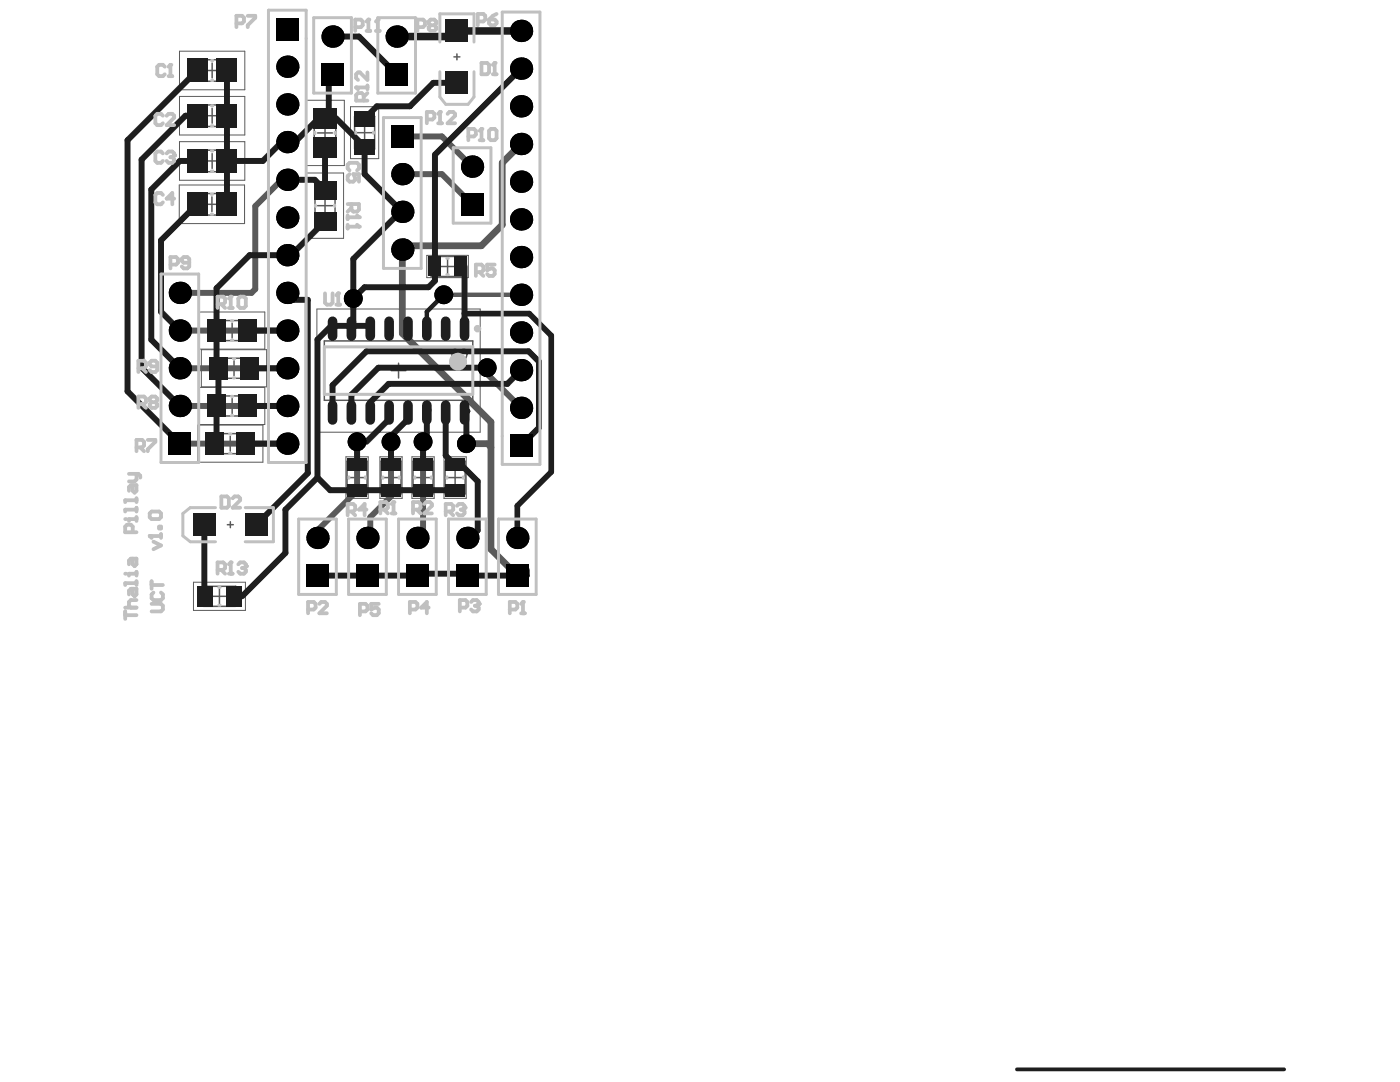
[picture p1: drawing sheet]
<svg xmlns="http://www.w3.org/2000/svg" width="279mm" height="216mm" viewBox="0 0 279 216" stroke-linecap="round" stroke-linejoin="round" font-family="sans-serif">
<g fill="none" stroke="#5a5a5a" stroke-width=".3">
<path d="M39.1 11.9h6.5v4.3h-6.5zM40.9 14.1h2.9M42.3 12.6v2.9M90.6 11.3h1.2M91.2 10.8v1.1M39 38.6h6.5v4.3h-6.5zM39.1 20.9h6.5v4.3h-6.5zM39.1 30h6.5v4.3h-6.5zM40.9 32.1h2.9M40.9 23.1h2.9M42.3 39.3v2.9M42.3 21.6v3"/>
<path d="M42.3 30.6v3M62.7 23.3h4.3v6.5h-4.3zM62.9 37.8h4v6.5h-4zM63.4 26.5h2.9M64.9 25v3M64.9 39.6v2.9M70.8 23.2h4v6.5h-4zM71.3 26.5h2.9M72.8 25v3M40.8 40.8h3M63.4 41h2.9M86.1 51.2h6.5v4h-6.5z"/>
<path d="M87.8 53.2h3M89.3 51.7v3M43.1 64h6.5v4h-6.5zM43.1 79h6.5v4h-6.5zM43.4 71.5h6.6v4h-6.6zM44.8 66h3M45.2 73.5h3M46.3 64.5v2.9M46.3 79.5v3M46.7 72v3M64.7 68h29.7v11.9h-29.7zM78.1 74h2.9"/>
<path d="M79.5 72.5v2.9M42.7 86.5h6.5v4h-6.5zM44.5 88.5h2.9M44.8 81h3M46 87v3M69.3 92h4v6.6h-4zM69.8 95.3h2.9M71.3 93.8v3M76 92h4v6.6h-4zM76.6 95.3h2.9M78 93.8v3M82.4 92h4v6.6h-4z"/>
<path d="M82.9 95.3h3M84.4 93.8v3M88.8 92h4v6.6h-4zM89.3 95.3h3M90.8 93.8v3M40.5 117h6.6v4h-6.6zM42.3 119h3M43.8 117.5v3M45.4 104.7h1.2M46 104.1v1.2"/>
<circle cx="91.7" cy="70.7" r="1.48"/>
</g>
<g fill="none" stroke="#5a5a5a" stroke-width=".2">
<path d="M35.8 10.2h13.1v7.7h-13.1zM35.8 19.2h13.1v7.7h-13.1zM35.8 36.9h13v7.7h-13zM35.8 28.3h13.1v7.7h-13.1zM61 20h7.7v13h-7.7zM61.2 34.5h7.4v13.1h-7.4zM70 21.3h5.6v10.4h-5.6zM85.2 51h8.3v4.4h-8.3zM39.8 62.3h13v7.4h-13zM39.8 77.3h13v7.4h-13zM40.2 69.8h13v7.4h-13zM63.2 61.7h32.6v24.5h-32.6z"/>
<path d="M39.4 84.8h13.1v7.4h-13.1zM69 91.2h4.5v8.2h-4.5zM75.8 91.2h4.5v8.2h-4.5zM82.2 91.2h4.5v8.2h-4.5zM88.6 91.2h4.4v8.2h-4.4zM38.6 116.2h10.4v5.6h-10.4z"/>
</g>
<path d="M81 49l-.7 .8M88.6 58.8h15.4M63.4 105.8v1.5" fill="none" stroke="#5a5a5a" stroke-width=".89"/>
<path d="M56.2 35.9l-5.3 5.2v16.6l-.7 .7h-14.3M80.3 27.2h7.9l6 6M80.3 34.7h7.9l6 6.1M35.9 73.5h20.3M35.9 66h20.3M97.2 73.4h-1l-.1 .1 7.9 7.9M35.9 81h20.3M35.9 88.5h20.3M71.3 88.2v9.7l-7.9 7.9M78 88.2v10.9l-4.1 4.1v4.1M84.4 88.2v18.8l-.3 .3M97.2 88.5l.8 .8" fill="none" stroke="#5a5a5a" stroke-width="1.2"/>
<path d="M104 28.7l-3.8 3.8v12.4l-4.1 4.1h-15.1M80.3 49.8v16.7l17.7 17.7v25.4l5.2 5.3M93.1 88.5h4.1" fill="none" stroke="#5a5a5a" stroke-width="1.4"/>
<g fill="#000">
<circle cx="57.3" cy="13.3" r="2.22"/>
<circle cx="66.4" cy="7.3" r="2.22"/>
<circle cx="79.2" cy="7.3" r="2.22"/>
<circle cx="104" cy="6.2" r="2.22"/>
<circle cx="104" cy="13.7" r="2.22"/>
<circle cx="57.3" cy="28.4" r="2.22"/>
<circle cx="57.3" cy="35.9" r="2.22"/>
<circle cx="57.3" cy="20.8" r="2.22"/>
<circle cx="80.3" cy="34.7" r="2.22"/>
<circle cx="94.2" cy="33.2" r="2.22"/>
<circle cx="104" cy="36.3" r="2.22"/>
<circle cx="104" cy="21.2" r="2.22"/>
<circle cx="104" cy="28.7" r="2.22"/>
<circle cx="35.9" cy="58.4" r="2.22"/>
<circle cx="57.3" cy="43.4" r="2.22"/>
<circle cx="57.3" cy="58.4" r="2.22"/>
<circle cx="57.3" cy="50.9" r="2.22"/>
<circle cx="70.5" cy="59.6" r="1.88"/>
<circle cx="80.3" cy="42.3" r="2.22"/>
<circle cx="80.3" cy="49.8" r="2.22"/>
<circle cx="88.6" cy="58.8" r="1.88"/>
<circle cx="104" cy="58.8" r="2.22"/>
<circle cx="104" cy="43.8" r="2.22"/>
<circle cx="104" cy="51.3" r="2.22"/>
<circle cx="35.9" cy="66" r="2.22"/>
<circle cx="35.9" cy="73.5" r="2.22"/>
<circle cx="57.3" cy="73.5" r="2.22"/>
<circle cx="57.3" cy="66" r="2.22"/>
<circle cx="97.2" cy="73.4" r="1.88"/>
<circle cx="104" cy="66.3" r="2.22"/>
<circle cx="104" cy="73.9" r="2.22"/>
<circle cx="35.9" cy="81" r="2.22"/>
<circle cx="57.3" cy="88.5" r="2.22"/>
<circle cx="57.3" cy="81" r="2.22"/>
<circle cx="71.3" cy="88.2" r="1.88"/>
<circle cx="78" cy="88.2" r="1.88"/>
<circle cx="84.4" cy="88.2" r="1.88"/>
<circle cx="93.1" cy="88.5" r="1.88"/>
<circle cx="104" cy="81.4" r="2.22"/>
<circle cx="63.4" cy="107.3" r="2.22"/>
<circle cx="73.3" cy="107.3" r="2.22"/>
<circle cx="83.3" cy="107.3" r="2.22"/>
<circle cx="93.3" cy="107.3" r="2.22"/>
<circle cx="103.2" cy="107.3" r="2.22"/>
</g>
<g fill="#000">
<path d="M55.1 3.6h4.5v4.4h-4.5z" fill-rule="evenodd"/>
<path d="M55.1 3.6h4.5v4.4h-4.5z" fill-rule="evenodd"/>
<path d="M64.1 12.6h4.5v4.4h-4.5z" fill-rule="evenodd"/>
<path d="M64.1 12.6h4.5v4.4h-4.5z" fill-rule="evenodd"/>
<path d="M76.9 12.6h4.5v4.4h-4.5z" fill-rule="evenodd"/>
<path d="M76.9 12.6h4.5v4.4h-4.5z" fill-rule="evenodd"/>
<path d="M78.1 25h4.4v4.4h-4.4z" fill-rule="evenodd"/>
<path d="M78.1 25h4.4v4.4h-4.4z" fill-rule="evenodd"/>
<path d="M92 38.5h4.4v4.5h-4.4z" fill-rule="evenodd"/>
<path d="M92 38.5h4.4v4.5h-4.4z" fill-rule="evenodd"/>
<path d="M33.7 86.3h4.4v4.4h-4.4z" fill-rule="evenodd"/>
<path d="M33.7 86.3h4.4v4.4h-4.4z" fill-rule="evenodd"/>
<path d="M101.8 86.7h4.4v4.4h-4.4z" fill-rule="evenodd"/>
<path d="M101.8 86.7h4.4v4.4h-4.4z" fill-rule="evenodd"/>
<path d="M61.1 112.6h4.5v4.5h-4.5z" fill-rule="evenodd"/>
<path d="M61.1 112.6h4.5v4.5h-4.5z" fill-rule="evenodd"/>
<path d="M71.1 112.6h4.5v4.5h-4.5z" fill-rule="evenodd"/>
<path d="M71.1 112.6h4.5v4.5h-4.5z" fill-rule="evenodd"/>
<path d="M81.1 112.6h4.4v4.5h-4.4z" fill-rule="evenodd"/>
<path d="M81.1 112.6h4.4v4.5h-4.4z" fill-rule="evenodd"/>
<path d="M91.1 112.6h4.4v4.5h-4.4z" fill-rule="evenodd"/>
<path d="M91.1 112.6h4.4v4.5h-4.4z" fill-rule="evenodd"/>
<path d="M101 112.6h4.5v4.5h-4.5z" fill-rule="evenodd"/>
<path d="M101 112.6h4.5v4.5h-4.5z" fill-rule="evenodd"/>
</g>
<g fill="none" stroke="#1e1e1e" stroke-width="1.2">
<path d="M39.4 14.1l-13.9 13.9v50.1l10.4 10.4M45.3 14.1v26.6M65.6 14.8v8M65.6 7.3h6l7.6 7.5M91.2 16.5h-4.7l-4.7 4.7h-6.6l-2.4 2.5M104 13.7l-17.2 17.2v25.1l-1.3 1.3h-12.7l-2.3 2.3M39.4 32.1h-3.5l-5.7 5.7v30l5.7 5.7M39.4 23.1h-2.4l-8.7 8.8v41.5l7.6 7.6M56.2 28.4l-3.8 3.7h-7.1M64.9 29.5v8.4l-2.1-2h-6.6M64.9 23.6h-1.3l-4.8 4.8h-1.5M67 23.6l5.8 5.7v5.4l7.5 7.6h-.4l-9.4 9.4v12.7"/>
<path d="M39.3 40.8l-7.2 7.2v14.2l3.8 3.8M56.2 50.9h-6.4l-6.6 6.6v15.6l.4 .4v7.9M57.6 59.8h3.8v34.6l-10.2 10.3M64.9 44.2l-6.8 6.7M92.7 53.2v12.4M49.4 66h6.8M49.8 73.5h6.4M73.1 65h-7l-2.7 2.8v27.5M97.2 73.4h-21.7l-5.4 5.3v2.8M104 73.9l-2.7 2.7h-23.7l-3.7 3.7M43.2 81v7.2l-.4 .3M49.1 88.5h7.1"/>
<path d="M49.4 81h6.8M63.4 95.3l-6.4 6.4v8.6l-8.7 8.7M63.4 95.3l2.5 2.5h24.9M66.4 81.5v-4.6l6.7-6.8h32.4l2.1 2.1v13.1l-3.6 3.6-1-1M71.3 88.2v4.6M77.7 83.6l-4.6 4.6M78 88.2v4.6M81.4 83.6l-3.4 3.4M85.6 81.8l-.4-.3v5.9l-.8 .8v4.6M88.9 81.5v9.4l1.9 1.9h1.3l3.2 3.2v9.8l-1.5 1.5M92.7 81.5l.6 .5-.2 .2v6.3M40.8 104.7v14.1"/>
<path d="M63.4 114.9h19.5M83.3 114.5h10.2M105.1 113.7v1.2h-11.3"/>
</g>
<path d="M88.6 58.8l-3.4 3.4v4.1M66.4 64.7l-.3 .3M70.5 64.4l-.4 .3M43.6 81.4l-.4 .4M71.3 88.2h1.8M77.7 81.5v2.1M78 87v1.2M81.4 81.5v2.1M46.6 119h1.7" fill="none" stroke="#1e1e1e" stroke-width=".89"/>
<path d="M91.2 6.2l-1.1 1.1M65.6 22.8l-.7 .8h2.1M45.3 40.7v.1M56.2 50.9h1.9M56.2 58.4l1.4 1.4M40.8 118.8l.2 .2M83.3 114.5l-.4 .4M93.5 114.5l.3 .4M202.9 213.4h53.4" fill="none" stroke="#1e1e1e" stroke-width=".75"/>
<path d="M92.7 62.6h12.9l4.4 4.4v27.2l-6.8 6.7v6.4" fill="none" stroke="#1e1e1e" stroke-width="1.1"/>
<path d="M79.2 7.3h10.9M91.2 6.2h12.8" fill="none" stroke="#1e1e1e" stroke-width="1.5"/>
<g fill="#1e1e1e">
<path d="M41.7 71.3h3.7v4.4h-3.7z" fill-rule="evenodd"/>
<path d="M48 71.3h3.7v4.4h-3.7z" fill-rule="evenodd"/>
<path d="M41.4 63.7h3.7v4.5h-3.7z" fill-rule="evenodd"/>
<path d="M47.2 86.3h3.7v4.4h-3.7z" fill-rule="evenodd"/>
<path d="M47.6 63.7h3.7v4.5h-3.7z" fill-rule="evenodd"/>
</g>
<path d="M66.4 64.1v3M73.9 64.1v3M81.4 64.1v3M85.2 64.1v3" fill="none" stroke="#1e1e1e" stroke-width="1.9"/>
<path d="M85.5 51.3h2.6v3.8h-2.6z" fill-rule="evenodd" fill="#1e1e1e"/>
<path d="M92.7 64.1v3" fill="none" stroke="#1e1e1e" stroke-width="1.9"/>
<g fill="#1e1e1e">
<path d="M90.6 51.3h2.5v3.8h-2.5z" fill-rule="evenodd"/>
<path d="M41.4 78.8h3.7v4.4h-3.7z" fill-rule="evenodd"/>
<path d="M47.6 78.8h3.7v4.4h-3.7z" fill-rule="evenodd"/>
</g>
<path d="M66.4 80.8v3M73.9 80.8v3M81.4 80.8v3M85.2 80.8v3M92.7 80.8v3" fill="none" stroke="#1e1e1e" stroke-width="1.9"/>
<g fill="#1e1e1e">
<path d="M37.4 29.8h4v4.6h-4z" fill-rule="evenodd"/>
<path d="M37.4 11.8h4v4.6h-4z" fill-rule="evenodd"/>
<path d="M62.6 42.3h4.5v3.7h-4.5z" fill-rule="evenodd"/>
<path d="M62.6 36.1h4.5v3.7h-4.5z" fill-rule="evenodd"/>
<path d="M69.3 96.6h3.9v2.5h-3.9z" fill-rule="evenodd"/>
<path d="M82.5 96.6h3.9v2.5h-3.9z" fill-rule="evenodd"/>
<path d="M76.1 96.6h3.9v2.5h-3.9z" fill-rule="evenodd"/>
<path d="M69.3 91.5h3.9v2.5h-3.9z" fill-rule="evenodd"/>
<path d="M82.5 91.5h3.9v2.5h-3.9z" fill-rule="evenodd"/>
<path d="M76.1 91.5h3.9v2.5h-3.9z" fill-rule="evenodd"/>
<path d="M39.4 116.9h3.1v4.2h-3.1z" fill-rule="evenodd"/>
<path d="M37.3 38.5h4v4.6h-4z" fill-rule="evenodd"/>
<path d="M37.4 20.8h4v4.6h-4z" fill-rule="evenodd"/>
<path d="M45.1 116.9h3.1v4.2h-3.1z" fill-rule="evenodd"/>
<path d="M62.6 21.6h4.6v4h-4.6z" fill-rule="evenodd"/>
</g>
<path d="M70.1 64.1v3M77.7 64.1v3M88.9 64.1v3" fill="none" stroke="#1e1e1e" stroke-width="1.9"/>
<g fill="#1e1e1e">
<path d="M70.7 22.1h4.1v3.1h-4.1z" fill-rule="evenodd"/>
<path d="M70.7 27.7h4.1v3.1h-4.1z" fill-rule="evenodd"/>
<path d="M38.6 102.5h4.4v4.4h-4.4z" fill-rule="evenodd"/>
<path d="M48.9 102.5h4.5v4.4h-4.5z" fill-rule="evenodd"/>
<path d="M62.6 27.5h4.6v4h-4.6z" fill-rule="evenodd"/>
</g>
<path d="M70.1 80.8v3M77.7 80.8v3M88.9 80.8v3" fill="none" stroke="#1e1e1e" stroke-width="1.9"/>
<g fill="#1e1e1e">
<path d="M43.3 29.8h4v4.6h-4z" fill-rule="evenodd"/>
<path d="M43.3 11.8h4v4.6h-4z" fill-rule="evenodd"/>
<path d="M88.9 96.6h3.9v2.5h-3.9z" fill-rule="evenodd"/>
<path d="M88.9 91.5h3.9v2.5h-3.9z" fill-rule="evenodd"/>
<path d="M41 86.3h3.7v4.4h-3.7z" fill-rule="evenodd"/>
<path d="M43.3 38.5h4v4.6h-4z" fill-rule="evenodd"/>
<path d="M43.3 20.8h4v4.6h-4z" fill-rule="evenodd"/>
<path d="M89 14.3h4.4v4.5h-4.4z" fill-rule="evenodd"/>
<path d="M89 3.9h4.4v4.5h-4.4z" fill-rule="evenodd"/>
</g>
<g fill="none" stroke="#c0c0c0" stroke-width=".59">
<path d="M42.2 16.1h.3M42.2 12.1h.3M53.6 2h7.5v90.3h-7.5zM62.6 3.5h7.5v15.1h-7.5zM75.4 3.5h7.5v15.1h-7.5zM87.8 14.3v5l1.2 1.5h4.4l1.2-1.5v-5M87.8 8.4v-5.6h6.8v5.6M100.2 2.4h7.6v90.3h-7.6zM42.1 38.8h.3M42.2 34.1h.3M42.2 30.1h.3M42.2 25.1h.3"/>
<path d="M42.2 21.1h.3M62.9 26.4v.3M66.9 26.4v.3M71 26.3v.3M74.5 26.3v.3M76.5 23.5h7.6v30.1h-7.6zM90.5 29.5h7.5v15h-7.5zM32.1 54.7h7.6v37.6h-7.6zM42.1 42.8h.3M62.9 40.9v.3M66.8 40.9v.3M89.2 54.8h.3"/>
<path d="M89.2 51.5h.3M46.2 79.1h.3M46.2 67.9h.3M46.2 64h.3M46.6 75.4h.3M46.6 71.6h.3M64.7 69.2h29.7v9.5h-29.7zM45.8 90.5h.3M45.8 86.6h.3M46.2 82.9h.3M69.6 95.1v.3M72.9 95.1v.3"/>
<path d="M76.4 95.1v.3M79.7 95.1v.3M82.8 95.1v.3M86.1 95.1v.3M89.2 95.1v.3M92.5 95.1v.3M43 101.3h-5l-1.5 1.2v4.4l1.5 1.2h5M43.6 117.2h.3M48.9 101.3h5.7v6.8h-5.7M59.6 103.6h7.5v15h-7.5zM69.6 103.6h7.5v15h-7.5zM79.5 103.6h7.6v15h-7.6z"/>
<path d="M89.5 103.6h7.5v15h-7.5zM99.5 103.6h7.5v15h-7.5zM43.6 120.8h.3"/>
</g>
<path d="M96.1 12.6h1.1l.4 .3v1.5l-.4 .4h-1.1zM98.4 14.8h.7M98.7 12.6v2.2M71.8 122h1.2l.3-.4v-.7l-.3-.4h-1.2v2.2M75.6 120.5h-1.5v1.1l.7-.4h.4l.4 .4v.8l-.4 .3h-.7l-.4-.3" fill="none" stroke="#c0c0c0" stroke-width=".75"/>
<circle cx="98.7" cy="12.6" r=".38" fill="#c0c0c0"/>
<path d="M98.7 12.6l-.3 .3M101.7 121.6h1.2l.3-.4v-.7l-.3-.4h-1.2v2.3M104 122.4h.7M104.4 120.1v2.3" fill="none" stroke="#c0c0c0" stroke-width=".75"/>
<circle cx="104.4" cy="120.1" r=".38" fill="#c0c0c0"/>
<g fill="none" stroke="#c0c0c0" stroke-width=".75">
<path d="M26.5 117.5v1.1l.4 .4 .3-.4v-1.1h-1.1l-.4 .4v.7M27.2 119.7h-1.1l-.4 .4v.8l.4 .3M27.2 116.4h-2.2v.3M27.2 114.5h-1.5v.4M27.2 114.1v.8M27.2 116v.7M30.3 116v1.5M30.3 116.7h2.2M30.6 118.2l-.3 .4v.8l.3 .3h1.5l.4-.3v-.8l-.4-.4M25 122v1.5M25 122.7h2.2M25 121.2h2.2"/>
<path d="M30.3 120.5h1.8l.4 .4v.7l-.4 .4h-1.8M104.4 120.1l-.4 .4"/>
</g>
<circle cx="25" cy="114.5" r=".38" fill="#c0c0c0"/>
<path d="M26.5 111.5v1.1l.4 .4 .3-.4v-1.1h-1.1l-.4 .3v.8M26.5 106.2v-1.1l-.4-.4h-.7l-.4 .4v1.1h2.2M27.2 103.6h-1.5v.4M27.2 103.2v.8" fill="none" stroke="#c0c0c0" stroke-width=".75"/>
<circle cx="25" cy="103.6" r=".38" fill="#c0c0c0"/>
<path d="M25.7 94.6h1.9l.4 .3v.4M26.5 96.8v1.1l.4 .4 .3-.4v-1.1h-1.1l-.4 .4v.7M27.2 94.6v1.1l-.3 .4h-1.2M27.2 99.4v.8M27.2 99.8h-2.2v.4M27.2 101.3v.8M27.2 101.7h-2.2v.4M29.9 107h2.2M30.6 108.1l1.5 .7-1.5 .8M32.1 106.6v.7" fill="none" stroke="#c0c0c0" stroke-width=".75"/>
<circle cx="29.9" cy="107" r=".38" fill="#c0c0c0"/>
<g fill="none" stroke="#c0c0c0" stroke-width=".75">
<path d="M32.5 30.6l-.4-.4h-.7l-.4 .4v1.5l.4 .4h.7l.4-.4M33.3 30.6l.3-.4h.8l.4 .4v.4M27.6 73.5h1.1l.4-.4v-.7l-.4-.4h-1.1v2.2M28.4 73.5l.7 .7M31.4 73.1h-1.2l-.3-.4v-.3l.3-.4h.8l.4 .4v1.5l-.4 .3h-.8l-.3-.3M27.6 80.6h1.1l.4-.3v-.8l-.4-.4h-1.1v2.3M28.4 80.6l.7 .8M30.2 80.3l-.3-.4v-.4l.3-.4h.8l.4 .4v.4l-.4 .4M30.2 80.3l-.3 .3v.4l.3 .4h.8l.4-.4v-.4l-.4-.3M30.2 80.3h.8M29.9 107l.4 .3M29.9 102.4l.4-.3h1.5l.3 .3v.8l-.3 .4h-1.5l-.4-.4z"/>
<path d="M31.8 105.1h.3v.4h-.3z"/>
</g>
<circle cx="34.8" cy="31" r=".38" fill="#c0c0c0"/>
<path d="M32.9 13.3l-.4-.4h-.7l-.4 .4v1.5l.4 .4h.7l.4-.4M33.6 15.2h.8M34 12.9v2.3M34 31.4h.4M34.4 31.4l.4 .3v.4l-.4 .4h-.8l-.3-.4M34.8 31l-.4 .4" fill="none" stroke="#c0c0c0" stroke-width=".75"/>
<circle cx="34" cy="12.9" r=".38" fill="#c0c0c0"/>
<path d="M34 12.9l-.4 .4M93.5 27.2h1.1l.4-.3v-.8l-.4-.4h-1.1v2.3M95.7 28h.8M96.1 25.7v2.3M61.5 121.6h1.1l.4-.4v-.7l-.4-.4h-1.1v2.3M63.7 120.5l.4-.4h.8l.3 .4v.4l-1.5 1.5h1.5M81.8 121.6h1.1l.4-.4v-.7l-.4-.4h-1.1v2.3M85.6 121.2h-1.5l1.1-1.1v2.3" fill="none" stroke="#c0c0c0" stroke-width=".75"/>
<circle cx="96.1" cy="25.7" r=".38" fill="#c0c0c0"/>
<g fill="none" stroke="#c0c0c0" stroke-width=".75">
<path d="M47.2 4.7h1.1l.4-.4v-.8l-.4-.3h-1.1v2.2M49.4 3.2h1.5v.3l-1.5 1.5v.4M32.5 23.1l-.4-.4h-.7l-.4 .4v1.5l.4 .4h.7l.4-.4M32.5 38.9l-.4-.4h-.7l-.4 .4v1.5l.4 .4h.7l.4-.4M33.3 23.1l.3-.4h.8l.4 .4v.4l-1.5 1.5h1.5M34.8 39.6h-1.5l1.1-1.1v2.3M96.1 25.7l-.4 .4M97.6 26.1l.4-.4h.7l.4 .4v1.5l-.4 .4h-.7l-.4-.4zM34 52.8h1.1l.4-.4v-.7l-.4-.4h-1.1v2.3M37.8 52.4h-1.2l-.3-.4v-.3l.3-.4h.8l.4 .4v1.5l-.4 .4h-.8l-.3-.4M27.2 89.3h1.2l.3-.4v-.7l-.3-.4h-1.2v2.2M28 89.3l.7 .7"/>
<path d="M29.5 87.8h1.5v.4l-1.5 1.5v.3M69.4 102.1h1.1l.4-.4v-.8l-.4-.3h-1.1v2.2M70.1 102.1l.8 .7M73.1 101.7h-1.5l1.2-1.1v2.2M75.9 101.7h1.1l.4-.4v-.7l-.4-.4h-1.1v2.2M76.7 101.7l.7 .7M78.2 102.4h.7M78.5 100.2v2.2M82.4 101.7h1.2l.3-.4v-.7l-.3-.4h-1.2v2.2M83.2 101.7l.7 .7M84.7 100.6l.4-.4h.7l.4 .4v.3l-1.5 1.5h1.5"/>
</g>
<circle cx="78.5" cy="100.2" r=".38" fill="#c0c0c0"/>
<path d="M69.4 40.7h2.2v1.1l-.3 .4h-.8l-.4-.4v-1.1M69.4 43v.7M69.4 43.4h2.2M70.1 41.5l-.7 .7M78.5 100.2l-.3 .4" fill="none" stroke="#c0c0c0" stroke-width=".75"/>
<circle cx="71.6" cy="43.4" r=".38" fill="#c0c0c0"/>
<path d="M69.4 44.9v.7M69.4 45.2h2.2M71.3 43l.3 .4" fill="none" stroke="#c0c0c0" stroke-width=".75"/>
<circle cx="71.6" cy="45.2" r=".38" fill="#c0c0c0"/>
<path d="M71.1 17.5h2.2M73.3 18.6l-.7 .7M73.3 17.1v.7M72.6 20.1v-1.1l-.4-.4h-.7l-.4 .4v1.1h2.2M71.3 44.9l.3 .3" fill="none" stroke="#c0c0c0" stroke-width=".75"/>
<circle cx="71.1" cy="17.5" r=".38" fill="#c0c0c0"/>
<path d="M71.1 17.5l.4 .3M73.3 14.4v1.5l-1.5-1.5h-.3l-.4 .4v.8l.4 .3M85.2 23.8h1.1l.4-.3v-.8l-.4-.4h-1.1v2.3M87.4 24.6h.8M87.8 22.3v2.3" fill="none" stroke="#c0c0c0" stroke-width=".75"/>
<circle cx="87.8" cy="22.3" r=".38" fill="#c0c0c0"/>
<path d="M70.9 5.4h1.1l.4-.4v-.7l-.4-.4h-1.1v2.3M73.1 6.2h.8M73.5 3.9v2.3M83.3 5.4h1.1l.4-.4v-.7l-.4-.4h-1.1v2.3M85.9 5l-.3-.3v-.4l.3-.4h.8l.4 .4v.4l-.4 .3M85.9 5l-.3 .4v.4l.3 .4h.8l.4-.4v-.4l-.4-.4M85.9 5h.8M87.8 22.3l-.4 .4M89.3 22.7l.4-.4h.7l.4 .4v.4l-1.5 1.5h1.5" fill="none" stroke="#c0c0c0" stroke-width=".75"/>
<circle cx="73.5" cy="3.9" r=".38" fill="#c0c0c0"/>
<path d="M73.5 3.9l-.4 .4M75 6.2h.8M75.4 3.9v2.3" fill="none" stroke="#c0c0c0" stroke-width=".75"/>
<circle cx="75.4" cy="3.9" r=".38" fill="#c0c0c0"/>
<path d="M75.4 3.9l-.4 .4M95.3 4.3h1.2l.3-.4v-.7l-.3-.4h-1.2v2.2M97.6 3.9h1.1l.4 .4v.4l-.4 .3h-.7l-.4-.3zM99.1 2.8l-.7 .4-.8 .7M69.8 34l-.4-.4v-.7l.4-.4h1.5l.3 .4v.7l-.3 .4M69.8 34.7l-.4 .4v.8l.4 .4h.7l.4-.4v-.4l-.4-.8h1.1v1.6M95 54.3h1.1l.4-.4v-.7l-.4-.4h-1.1v2.3M95.7 54.3l.8 .8M98.7 52.8h-1.5v1.1l.8-.3h.4l.3 .3v.8l-.3 .4h-.8l-.4-.4M91.8 121.2h1.1l.4-.3v-.8l-.4-.4h-1.1v2.3M94 120.1l.4-.4h.8l.3 .4v.4" fill="none" stroke="#c0c0c0" stroke-width=".75"/>
<circle cx="95.5" cy="120.5" r=".38" fill="#c0c0c0"/>
<path d="M43.4 113.7h1.1l.4-.4v-.7l-.4-.4h-1.1v2.3M44.2 113.7l.7 .8M45.7 114.5h.7M46.1 112.2v2.3M94.8 120.9h.4M95.2 120.9l.3 .3v.4l-.3 .4h-.8l-.4-.4M95.5 120.5l-.3 .4" fill="none" stroke="#c0c0c0" stroke-width=".75"/>
<circle cx="46.1" cy="112.2" r=".38" fill="#c0c0c0"/>
<path d="M46.1 112.2l-.4 .4M47.6 112.6l.3-.4h.8l.4 .4v.4" fill="none" stroke="#c0c0c0" stroke-width=".75"/>
<circle cx="49.1" cy="113" r=".38" fill="#c0c0c0"/>
<path d="M46.1 59.2v2.2M43.4 60.7h1.1l.4-.4v-.7l-.4-.4h-1.1v2.2M44.2 60.7l.7 .7M45.7 61.4h.7M44.2 99.1h1.1l.4 .3v1.5l-.4 .4h-1.1zM46.4 99.4l.4-.3h.8l.3 .3v.4l-1.5 1.5h1.5M48.3 113.3h.4M48.7 113.3l.4 .4v.4l-.4 .4h-.8l-.3-.4M49.1 113l-.4 .3" fill="none" stroke="#c0c0c0" stroke-width=".75"/>
<circle cx="46.1" cy="59.2" r=".38" fill="#c0c0c0"/>
<path d="M46.1 59.2l-.4 .4M47.6 59.6l.3-.4h.8l.4 .4v1.5l-.4 .3h-.8l-.3-.3zM64.9 58.5v1.9l.3 .4h.8l.4-.4v-1.9M67.5 58.5v2.3M67.1 60.8h.8" fill="none" stroke="#c0c0c0" stroke-width=".75"/>
<circle cx="67.5" cy="58.5" r=".38" fill="#c0c0c0"/>
<path d="M67.5 58.5l-.4 .4M88.9 102.1h1.2l.3-.4v-.8l-.3-.3h-1.2v2.2M89.7 102.1l.7 .7M91.2 100.9l.4-.3h.7l.4 .3v.4" fill="none" stroke="#c0c0c0" stroke-width=".75"/>
<circle cx="92.7" cy="101.3" r=".38" fill="#c0c0c0"/>
<path d="M92 101.7h.3M92.3 101.7l.4 .4v.3l-.4 .4h-.7l-.4-.4M92.7 101.3l-.4 .4" fill="none" stroke="#c0c0c0" stroke-width=".75"/>
<circle cx="91.4" cy="72.2" r=".89" fill="none" stroke="#c0c0c0" stroke-width="1.8"/>
<circle cx="95.3" cy="65.6" r=".37" fill="none" stroke="#c0c0c0" stroke-width=".74"/>
</svg>
